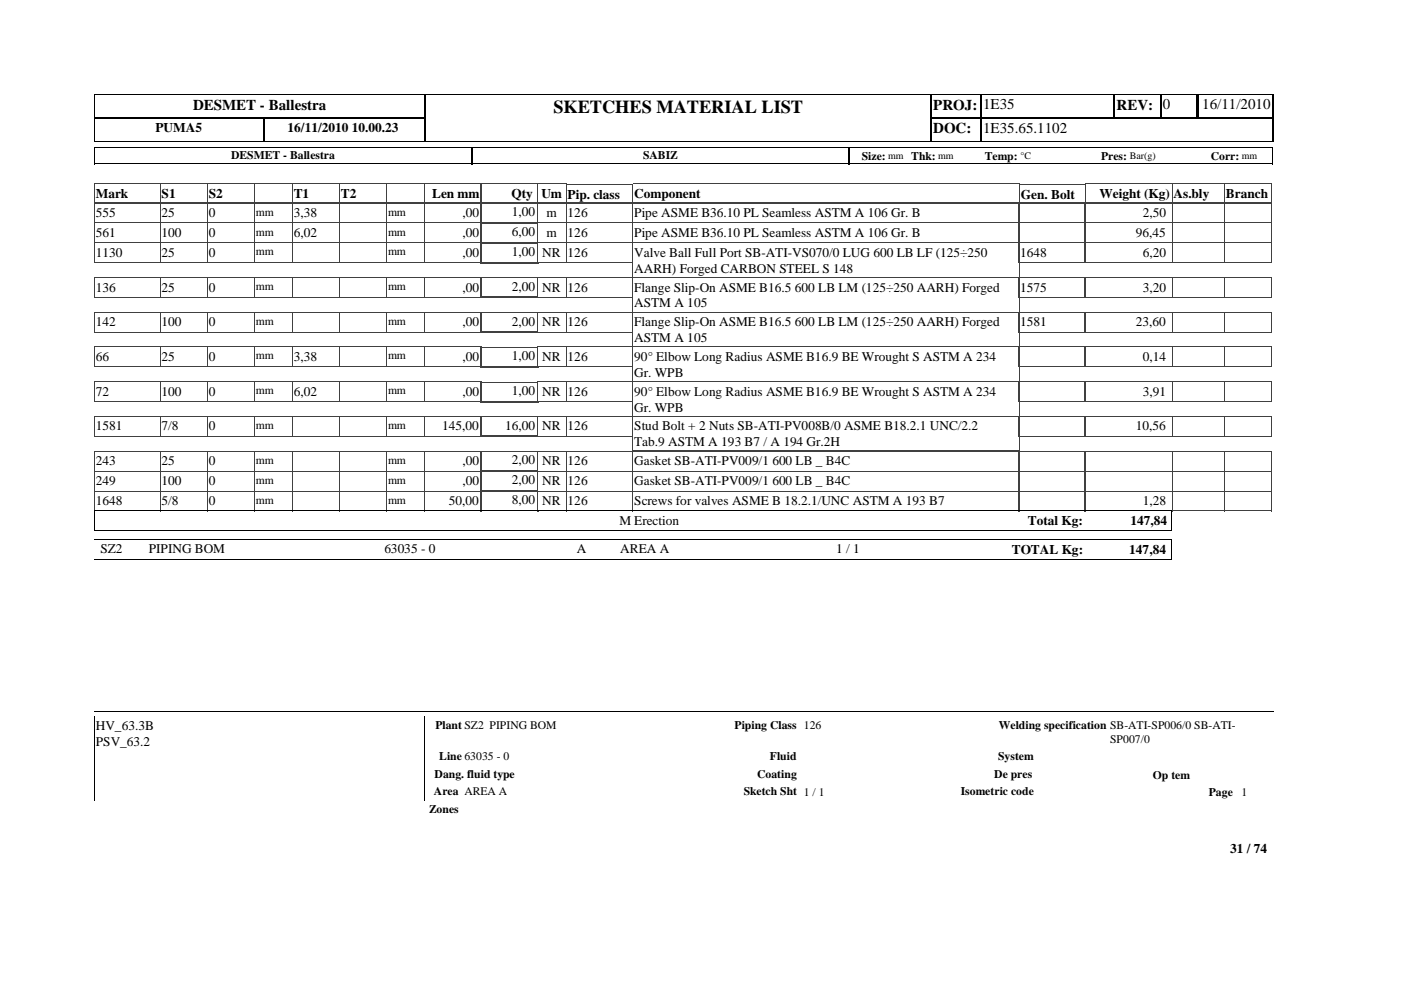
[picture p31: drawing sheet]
<svg xmlns="http://www.w3.org/2000/svg" width="297mm" height="210mm" viewBox="0 0 297 210" stroke-linecap="round" stroke-linejoin="round" font-family="sans-serif">
<defs><g id="words">
<text font-size="3.9" x="117.3" y="23.9">SKETCHES MATERIAL LIST</text>
<g font-size="3.2">
<text x="40.9" y="23.2">DESMET - Ballestra</text>
<text x="197.9" y="23.2">PROJ:</text>
<text x="208.4" y="23.2">1E35</text>
<text x="236.7" y="23.2">REV:</text>
<text x="246.5" y="23.2">0</text>
<text x="254.9" y="23.2">16/11/2010</text>
<text x="197.9" y="28.3">DOC:</text>
<text x="208.4" y="28.2">1E35.65.1102</text>
</g>
<g font-size="2.8">
<text x="33" y="27.9">PUMA5</text>
<text x="61" y="27.9">16/11/2010 10.00.23</text>
<text x="20.3" y="42.1">Mark</text>
<text x="20.3" y="46">555</text>
<text x="34.3" y="46">25</text>
<text x="34.3" y="42.1">S1</text>
<text x="44.3" y="42.1">S2</text>
<text x="44.3" y="46">0</text>
<text x="62.3" y="42.1">T1</text>
<text x="62.3" y="46">3,38</text>
<text x="72.3" y="42.1">T2</text>
<text x="91.6" y="42.1">Len mm</text>
<text x="98.1" y="46">,00</text>
<text x="108.5" y="42.1">Qty</text>
<text x="108.5" y="45.8">1,00</text>
<text x="114.8" y="42.1">Um</text>
<text x="115.8" y="46">m</text>
<text x="120.4" y="42.1">Pip. class</text>
<text x="120.4" y="46">126</text>
<text x="134.5" y="42.1">Component</text>
<text x="134.5" y="46">Pipe ASME B36.10 PL Seamless ASTM A 106 Gr. B</text>
<text x="216.5" y="42.1">Gen. Bolt</text>
<text x="233.1" y="42.1">Weight (Kg)</text>
<text x="242.3" y="46">2,50</text>
<text x="248.8" y="42.1">As.bly</text>
<text x="259.9" y="42.1">Branch</text>
<text x="20.3" y="50.3">561</text>
<text x="34.3" y="50.3">100</text>
<text x="44.3" y="50.3">0</text>
<text x="62.3" y="50.3">6,02</text>
<text x="98.1" y="50.3">,00</text>
<text x="108.5" y="50.1">6,00</text>
<text x="115.8" y="50.3">m</text>
<text x="120.4" y="50.3">126</text>
<text x="134.5" y="50.3">Pipe ASME B36.10 PL Seamless ASTM A 106 Gr. B</text>
<text x="240.8" y="50.3">96,45</text>
<text x="20.3" y="54.5">1130</text>
<text x="34.3" y="54.5">25</text>
<text x="44.3" y="54.5">0</text>
<text x="98.1" y="54.5">,00</text>
<text x="108.5" y="54.3">1,00</text>
<text x="115" y="54.5">NR</text>
<text x="120.4" y="54.5">126</text>
<text x="134.5" y="54.5">Valve Ball Full Port SB-ATI-VS070/0 LUG 600 LB LF (125÷250</text>
<text x="134.5" y="57.8">AARH) Forged CARBON STEEL S 148</text>
<text x="216.3" y="54.5">1648</text>
<text x="242.3" y="54.5">6,20</text>
<text x="20.3" y="61.8">136</text>
<text x="34.3" y="61.8">25</text>
<text x="44.3" y="61.8">0</text>
<text x="98.1" y="61.8">,00</text>
<text x="108.5" y="61.7">2,00</text>
<text x="115" y="61.8">NR</text>
<text x="120.4" y="61.8">126</text>
<text x="134.5" y="61.8">Flange Slip-On ASME B16.5 600 LB LM (125÷250 AARH) Forged</text>
<text x="134.5" y="65.2">ASTM A 105</text>
<text x="216.3" y="61.8">1575</text>
<text x="242.3" y="61.8">3,20</text>
<text x="20.3" y="69.2">142</text>
<text x="34.3" y="69.2">100</text>
<text x="44.3" y="69.2">0</text>
<text x="98.1" y="69.2">,00</text>
<text x="108.5" y="69">2,00</text>
<text x="115" y="69.2">NR</text>
<text x="120.4" y="69.2">126</text>
<text x="134.5" y="69.2">Flange Slip-On ASME B16.5 600 LB LM (125÷250 AARH) Forged</text>
<text x="216.3" y="69.2">1581</text>
<text x="240.8" y="69.2">23,60</text>
<text x="20.3" y="76.6">66</text>
<text x="34.3" y="76.6">25</text>
<text x="44.3" y="76.6">0</text>
<text x="62.3" y="76.6">3,38</text>
<text x="98.1" y="76.6">,00</text>
<text x="108.5" y="76.4">1,00</text>
<text x="115" y="76.6">NR</text>
<text x="120.4" y="76.6">126</text>
<text x="134.5" y="72.5">ASTM A 105</text>
<text x="134.5" y="76.6">90° Elbow Long Radius ASME B16.9 BE Wrought S ASTM A 234</text>
<text x="242.3" y="76.6">0,14</text>
<text x="20.3" y="83.9">72</text>
<text x="34.3" y="83.9">100</text>
<text x="44.3" y="83.9">0</text>
<text x="62.3" y="83.9">6,02</text>
<text x="98.1" y="83.9">,00</text>
<text x="108.5" y="83.7">1,00</text>
<text x="115" y="83.9">NR</text>
<text x="120.4" y="83.9">126</text>
<text x="134.5" y="79.9">Gr. WPB</text>
<text x="134.5" y="83.9">90° Elbow Long Radius ASME B16.9 BE Wrought S ASTM A 234</text>
<text x="242.3" y="83.9">3,91</text>
<text x="134.5" y="87.2">Gr. WPB</text>
<text x="20.3" y="91.3">1581</text>
<text x="34.3" y="91.3">7/8</text>
<text x="44.3" y="91.3">0</text>
<text x="93.7" y="91.3">145,00</text>
<text x="107.1" y="91.1">16,00</text>
<text x="115" y="91.3">NR</text>
<text x="120.4" y="91.3">126</text>
<text x="134.5" y="91.3">Stud Bolt + 2 Nuts SB-ATI-PV008B/0 ASME B18.2.1 UNC/2.2</text>
<text x="134.5" y="94.6">Tab.9 ASTM A 193 B7 / A 194 Gr.2H</text>
<text x="240.8" y="91.3">10,56</text>
<text x="20.3" y="98.6">243</text>
<text x="34.3" y="98.6">25</text>
<text x="44.3" y="98.6">0</text>
<text x="98.1" y="98.6">,00</text>
<text x="108.5" y="98.4">2,00</text>
<text x="115" y="98.6">NR</text>
<text x="120.4" y="98.6">126</text>
<text x="134.5" y="98.6">Gasket SB-ATI-PV009/1 600 LB _ B4C</text>
<text x="20.3" y="102.9">249</text>
<text x="20.3" y="107.1">1648</text>
<text x="34.3" y="107.1">5/8</text>
<text x="34.3" y="102.9">100</text>
<text x="44.3" y="102.9">0</text>
<text x="44.3" y="107.1">0</text>
<text x="95.2" y="107.1">50,00</text>
<text x="98.1" y="102.9">,00</text>
<text x="108.5" y="102.7">2,00</text>
<text x="108.5" y="106.9">8,00</text>
<text x="115" y="102.9">NR</text>
<text x="115" y="107.1">NR</text>
<text x="120.4" y="102.9">126</text>
<text x="120.4" y="107.1">126</text>
<text x="134.5" y="102.9">Gasket SB-ATI-PV009/1 600 LB _ B4C</text>
<text x="134.5" y="107.1">Screws for valves ASME B 18.2.1/UNC ASTM A 193 B7</text>
<text x="242.3" y="107.1">1,28</text>
<text x="131.3" y="111.3">M Erection</text>
<text x="217.9" y="111.4">Total Kg:</text>
<text x="239.7" y="111.4">147,84</text>
<text x="21.3" y="117.3">SZ2</text>
<text x="31.6" y="117.3">PIPING BOM</text>
<text x="81.5" y="117.3">63035 - 0</text>
<text x="122.3" y="117.3">A</text>
<text x="131.5" y="117.3">AREA A</text>
<text x="177.3" y="117.3">1 / 1</text>
<text x="214.5" y="117.4">TOTAL Kg:</text>
<text x="239.4" y="117.4">147,84</text>
<text x="20.3" y="154.9">HV_63.3B</text>
<text x="20.3" y="158.2">PSV_63.2</text>
<text x="260.8" y="180.8">31 / 74</text>
</g>
<g font-size="2.5">
<text x="49" y="33.7">DESMET - Ballestra</text>
<text x="136.3" y="33.7">SABIZ</text>
<text x="182.7" y="33.8">Size:</text>
<text x="193.2" y="33.8">Thk:</text>
<text x="208.8" y="33.8">Temp:</text>
<text x="233.5" y="33.8">Pres:</text>
<text x="256.7" y="33.8">Corr:</text>
<text x="54.3" y="45.7">mm</text>
<text x="82.3" y="45.7">mm</text>
<text x="54.3" y="49.9">mm</text>
<text x="82.3" y="49.9">mm</text>
<text x="54.3" y="54.2">mm</text>
<text x="82.3" y="54.2">mm</text>
<text x="54.3" y="61.5">mm</text>
<text x="82.3" y="61.5">mm</text>
<text x="54.3" y="68.9">mm</text>
<text x="82.3" y="68.9">mm</text>
<text x="54.3" y="76.2">mm</text>
<text x="82.3" y="76.2">mm</text>
<text x="54.3" y="83.6">mm</text>
<text x="82.3" y="83.6">mm</text>
<text x="54.3" y="90.9">mm</text>
<text x="82.3" y="90.9">mm</text>
<text x="54.3" y="98.3">mm</text>
<text x="82.3" y="98.3">mm</text>
<text x="54.3" y="102.5">mm</text>
<text x="54.3" y="106.8">mm</text>
<text x="82.3" y="102.5">mm</text>
<text x="82.3" y="106.8">mm</text>
<text x="92.3" y="154.6">Plant SZ2 PIPING BOM</text>
<text x="155.7" y="154.6">Piping Class 126</text>
<text x="211.8" y="154.6">Welding specification SB-ATI-SP006/0 SB-ATI-</text>
<text x="93.1" y="161.2">Line 63035 - 0</text>
<text x="163.2" y="161.2">Fluid</text>
<text x="211.6" y="161.2">System</text>
<text x="235.4" y="157.5">SP007/0</text>
<text x="92.2" y="164.9">Dang. fluid type</text>
<text x="160.5" y="164.9">Coating</text>
<text x="210.8" y="164.9">De pres</text>
<text x="244.5" y="165.1">Op tem</text>
<text x="91" y="172.3">Zones</text>
<text x="92" y="168.6">Area AREA A</text>
<text x="157.7" y="168.6">Sketch Sht 1 / 1</text>
<text x="203.7" y="168.6">Isometric code</text>
<text x="256.3" y="168.8">Page</text>
<text x="263.2" y="168.7">1</text>
</g>
<g font-size="2.1">
<text x="188.3" y="33.7">mm</text>
<text x="198.9" y="33.7">mm</text>
<text x="216.4" y="33.7">°C</text>
<text x="239.6" y="33.7">Bar(g)</text>
<text x="263.3" y="33.7">mm</text>
</g>
</g></defs>
<g fill="none" stroke="#404040" stroke-width=".21">
<path d="M20 39h70M20 39v4M34 39v4M43.9 39v4M54 39v4M62 39v4M72 39v4M82 39v4M90 39v4M101.9 39h12.2v4h-12.2zM134.2 39h81.9v4h-81.9M134.2 39v4h-14.2v-3.9h14.2"/>
<path d="M248.5 39h21.2v4h-21.2zM259.6 39v4M20 43h70"/>
</g>
<path d="M113.9 39h6.1v4h-6.1z" fill="#fff"/>
<path d="M90 39h12v4h-12zM113.9 39h6.2l-.1 4h-6.1zM216.2 39.1h13.9v3.9h-13.9zM248.5 39v4M248.5 39h-18.5v4h18.5" fill="none" stroke="#404040" stroke-width=".21"/>
<path d="M20 31.2h249.9M20 34.7h249.9M20 30h70.3M20 20.1h70.3M20.1 20v10.1M20.1 31.1v3.7M197.2 30h72.9M197.2 20.1h72.9M269.9 31.1v3.7" fill="none" stroke="#000" stroke-width=".21"/>
<path d="M20 25h70.3M55.9 24.9v5.2M90.1 20v5.2M100 31.1v3.7M180 31.1v3.7M197.2 25h72.9M197.4 20v10.1M208 20v10.1M246 20v5.2M254 20v5.2" fill="none" stroke="#000" stroke-width=".36"/>
<path d="M20 25.1h70.3M90.1 24.9v5.2M236.3 20v5.2M253.8 20v5.2" fill="none" stroke="#000" stroke-width=".34"/>
<path d="M269.9 20v10.1" fill="none" stroke="#000" stroke-width=".25"/>
<path d="M90.3 20.2h107v9.7h-107z" fill="#fff"/>
<path d="M89.9 20.1h107.8M89.9 30h107.8" fill="none" stroke="#000" stroke-width=".21"/>
<path d="M197.5 20v10.1" fill="none" stroke="#000" stroke-width=".36"/>
<path d="M90.1 20v10.1" fill="none" stroke="#000" stroke-width=".34"/>
<g fill="none" stroke="#404040" stroke-width=".21">
<path d="M20 43h82v4.3h-82M20 43v4.3M34 43v4.3M43.9 43v4.3M54 43v4.3M62 43v4.3M72 43v4.3M82 43v4.3M90 43v4.3M101.8 43.1h12.5M101.8 47.2h12.5M120 43h96.1v4.3h-96.1z"/>
<path d="M134.2 43v4.3M230 43h39.7v4.3h-39.7zM248.5 43v4.3M259.6 43v4.3"/>
</g>
<path d="M102 43v4.3M114.1 43v4.3" fill="none" stroke="#404040" stroke-width=".36"/>
<path d="M113.9 43.1h6.1v4.2h-6.1z" fill="#fff"/>
<g fill="none" stroke="#404040" stroke-width=".21">
<path d="M20 47.3h82v4.2h-82M20 47.3v4.2M34 47.3v4.2M43.9 47.3v4.2M54 47.3v4.2M62 47.3v4.2M72 47.3v4.2M82 47.3v4.2M90 47.3v4.2M101.8 47.3h12.5M101.8 51.4h12.5M134.2 47.3v4.2"/>
<path d="M216.1 47.3v4.2h-96.1l.1-8.5h-6.2v4.3h116.1l-.1-4.3h-13.9v4.3M230 47.3h39.7v4.2h-39.7zM248.5 47.3v4.2M259.6 47.3v4.2"/>
</g>
<path d="M102 47.3v4.2M114.1 47.3v4.2" fill="none" stroke="#404040" stroke-width=".36"/>
<path d="M113.9 47.3h6.1v4.2h-6.1z" fill="#fff"/>
<g fill="none" stroke="#404040" stroke-width=".21">
<path d="M20 51.5h82v4.3l-82-.1M20 51.5v4.3M34 51.5v4.3M43.9 51.5v4.3M54 51.5v4.3M62 51.5v4.3M72 51.5v4.3M82 51.5v4.3M90 51.5v4.3M101.8 51.6h12.5M134.2 51.5v7.3M216 51.5v-4.2h13.9l.1 4.2h-116.1v-4.2h6.2l-.1 8.5 14.2-.1"/>
<path d="M216.1 51.5v7.3M230 51.5h39.7v4.3l-39.7-.1zM248.5 51.5v4.3M259.6 51.5v4.3"/>
</g>
<path d="M102 51.5v4.4M114.1 51.5v4.4" fill="none" stroke="#404040" stroke-width=".36"/>
<path d="M101.8 55.7h12.5" fill="none" stroke="#404040" stroke-width=".34"/>
<path d="M113.9 51.5h6.1v4.2h-6.1z" fill="#fff"/>
<g fill="none" stroke="#404040" stroke-width=".21">
<path d="M20 58.9h82v4.2h-82M20 58.8v4.3M34 58.8v4.3M43.9 58.8v4.3M54 58.8v4.3M62 58.8v4.3M72 58.8v4.3M82 58.8v4.3M90 58.8v4.3M101.8 58.9h12.5M113.9 51.5h6.2l-.1 4.3-6.1-.1zM134.2 58.8v7.4"/>
<path d="M216 51.5h14l-.1 4.3-13.9-.1zM230 58.9h39.7v4.2h-39.7zM248.5 58.8v4.3M259.6 58.8v4.3M134.2 63.1h-14.2v-4.3l96.1 .1v7.3h-81.9"/>
</g>
<path d="M102 58.8v4.4M114.1 58.8v4.4" fill="none" stroke="#404040" stroke-width=".36"/>
<path d="M101.8 63.1h12.5" fill="none" stroke="#404040" stroke-width=".34"/>
<path d="M113.9 58.9h6.1v4.2h-6.1z" fill="#fff"/>
<g fill="none" stroke="#404040" stroke-width=".21">
<path d="M113.9 58.9h6.2l-.1 4.2h-6.1zM216 58.9h14l-.1 4.2h-13.9zM20 66.2h82v4.3h-82M20 66.2v4.3M34 66.2v4.3M43.9 66.2v4.3M54 66.2v4.3M62 66.2v4.3M72 66.2v4.3M82 66.2v4.3M90 66.2v4.3M101.8 66.3h12.5"/>
<path d="M134.2 66.2v7.4M134.2 70.5h-14.2v-4.3h96.1v7.4M230 66.2h39.7v4.3h-39.7zM248.5 66.2v4.3M259.6 66.2v4.3"/>
</g>
<path d="M102 66.2v4.4M114.1 66.2v4.4" fill="none" stroke="#404040" stroke-width=".36"/>
<path d="M101.8 70.4h12.5" fill="none" stroke="#404040" stroke-width=".34"/>
<path d="M113.9 66.2h6.1v4.2h-6.1z" fill="#fff"/>
<g fill="none" stroke="#404040" stroke-width=".21">
<path d="M20 73.6h82v4.2h-82M20 73.6v4.2M34 73.6v4.2M43.9 73.6v4.2M54 73.6v4.2M62 73.6v4.2M72 73.6v4.2M82 73.6v4.2M90 73.6v4.2M101.8 73.6h12.5M113.9 66.2h6.2l-.1 4.3h-6.1zM134.2 73.6v7.3"/>
<path d="M134.2 77.8h-14.2v-4.2h96.1v7.3M216 66.2h14l-.1 4.3h-13.9zM230 73.6h39.7v4.2h-39.7zM248.5 73.6v4.2M259.6 73.6v4.2M134.2 80.9h81.9"/>
</g>
<path d="M102 73.6v4.4M114.1 73.6v4.4" fill="none" stroke="#404040" stroke-width=".36"/>
<path d="M101.8 77.8h12.5" fill="none" stroke="#404040" stroke-width=".34"/>
<path d="M113.9 73.6h6.1v4.2h-6.1z" fill="#fff"/>
<g fill="none" stroke="#404040" stroke-width=".21">
<path d="M113.9 73.6h6.2l-.1 4.2h-6.1zM216 73.6h14l-.1 4.2h-13.9zM20 80.9h82v4.3h-82M20 80.9v4.3M34 80.9v4.3M43.9 80.9v4.3M54 80.9v4.3M62 80.9v4.3M72 80.9v4.3M82 80.9v4.3M90 80.9v4.3M101.8 81h12.5"/>
<path d="M134.2 80.9v7.4M134.2 85.2h-14.2v-4.3h96.1v7.4M230 80.9h39.7v4.3h-39.7zM248.5 80.9v4.3M259.6 80.9v4.3"/>
</g>
<path d="M102 80.9v4.4M114.1 80.9v4.4" fill="none" stroke="#404040" stroke-width=".36"/>
<path d="M101.8 85.2h12.5" fill="none" stroke="#404040" stroke-width=".34"/>
<path d="M113.9 80.9h6.1v4.3h-6.1z" fill="#fff"/>
<g fill="none" stroke="#404040" stroke-width=".21">
<path d="M20 88.3h82v4.2h-82M20 88.3v4.2M34 88.3v4.2M43.9 88.3v4.2M54 88.3v4.2M62 88.3v4.2M72 88.3v4.2M82 88.3v4.2M90 88.3v4.2M101.8 88.3h12.5M113.9 80.9h6.2l-.1 4.3h-6.1zM134.2 88.3v7.3"/>
<path d="M134.2 92.5h-14.2v-4.2h96.1v7.3h-81.9M216 80.9h14l-.1 4.3h-13.9zM230 88.3h39.7v4.2h-39.7zM248.5 88.3v4.2M259.6 88.3v4.2"/>
</g>
<path d="M102 88.3v4.4M114.1 88.3v4.4" fill="none" stroke="#404040" stroke-width=".36"/>
<path d="M101.8 92.5h12.5" fill="none" stroke="#404040" stroke-width=".34"/>
<path d="M113.9 88.3h6.1v4.2h-6.1z" fill="#fff"/>
<g fill="none" stroke="#404040" stroke-width=".21">
<path d="M20 95.6h82v4.3h-82M20 95.6v4.3M34 95.6v4.3M43.9 95.6v4.3M54 95.6v4.3M62 95.6v4.3M72 95.6v4.3M82 95.6v4.3M90 95.6v4.3M101.8 95.7h12.5M101.8 99.8h12.5M113.9 88.3h6.2l-.1 4.2h-6.1z"/>
<path d="M120 95.6h96.1v4.3h-96.1zM134.2 95.6v4.3M216 88.3h14l-.1 4.2h-13.9zM230 95.6h39.7v4.3h-39.7zM248.5 95.6v4.3M259.6 95.6v4.3"/>
</g>
<path d="M102 95.6v4.3M114.1 95.6v4.3" fill="none" stroke="#404040" stroke-width=".36"/>
<path d="M113.9 95.7h6.1v4.2h-6.1z" fill="#fff"/>
<g fill="none" stroke="#404040" stroke-width=".21">
<path d="M20 99.9h82v4.2h-82M20 99.9v4.2M34 99.9v4.2M43.9 99.9v4.2M54 99.9v4.2M62 99.9v4.2M72 99.9v4.2M82 99.9v4.2M90 99.9v4.2M101.8 99.9h12.5M134.2 99.9v4.2M216.1 99.9v4.2h-96.1l.1-8.5h-6.2v4.3h116.1l-.1-4.3h-13.9v4.3"/>
<path d="M230 99.9h39.7v4.2h-39.7zM248.5 99.9v4.2M259.6 99.9v4.2M101.8 104h12.5"/>
</g>
<path d="M102 99.9v4.2M114.1 99.9v4.2" fill="none" stroke="#404040" stroke-width=".36"/>
<path d="M113.9 99.9h6.1v4.2h-6.1z" fill="#fff"/>
<g fill="none" stroke="#404040" stroke-width=".21">
<path d="M20 104.1h82v4.3l-82-.1M20 104.1v4.3M34 104.1v4.3M43.9 104.1v4.3M54 104.1v4.3M62 104.1v4.3M72 104.1v4.3M82 104.1v4.3M90 104.1v4.3M101.8 104.2h12.5M101.8 108.3h12.5M134.2 104.1v4.3"/>
<path d="M216.1 104.1v4.2l-96.1 .1 .1-8.5h-6.2v4.2h116.1l-.1-4.2h-13.9v4.2M230 104.1h39.7v4.3l-39.7-.1zM248.5 104.1v4.3M259.6 104.1v4.3"/>
</g>
<path d="M102 104.1v4.3M114.1 104.1v4.3" fill="none" stroke="#404040" stroke-width=".36"/>
<path d="M113.9 104.1h6.1v4.2h-6.1z" fill="#fff"/>
<path d="M113.9 104.1h6.2l-.1 4.3-6.1-.1zM216 104.1h14l-.1 4.3-13.9-.1z" fill="none" stroke="#404040" stroke-width=".21"/>
<path d="M20 108.3h228.3v4.3h-228.3M20 108.3v4.3" fill="none" stroke="#000" stroke-width=".21"/>
<path d="M189 114.3h23.8v4.3h-23.8z" fill="#fff"/>
<path d="M20 114.3h228.3v4.3h-228.3M20 150.9h250" fill="none" stroke="#000" stroke-width=".21"/>
<path d="M20 151.9h70v18h-70z" fill="#fff"/>
<path d="M20 151.9v18M90.1 151.9v18" fill="none" stroke="#000" stroke-width=".21"/>
<use href="#words"/>
</svg>
